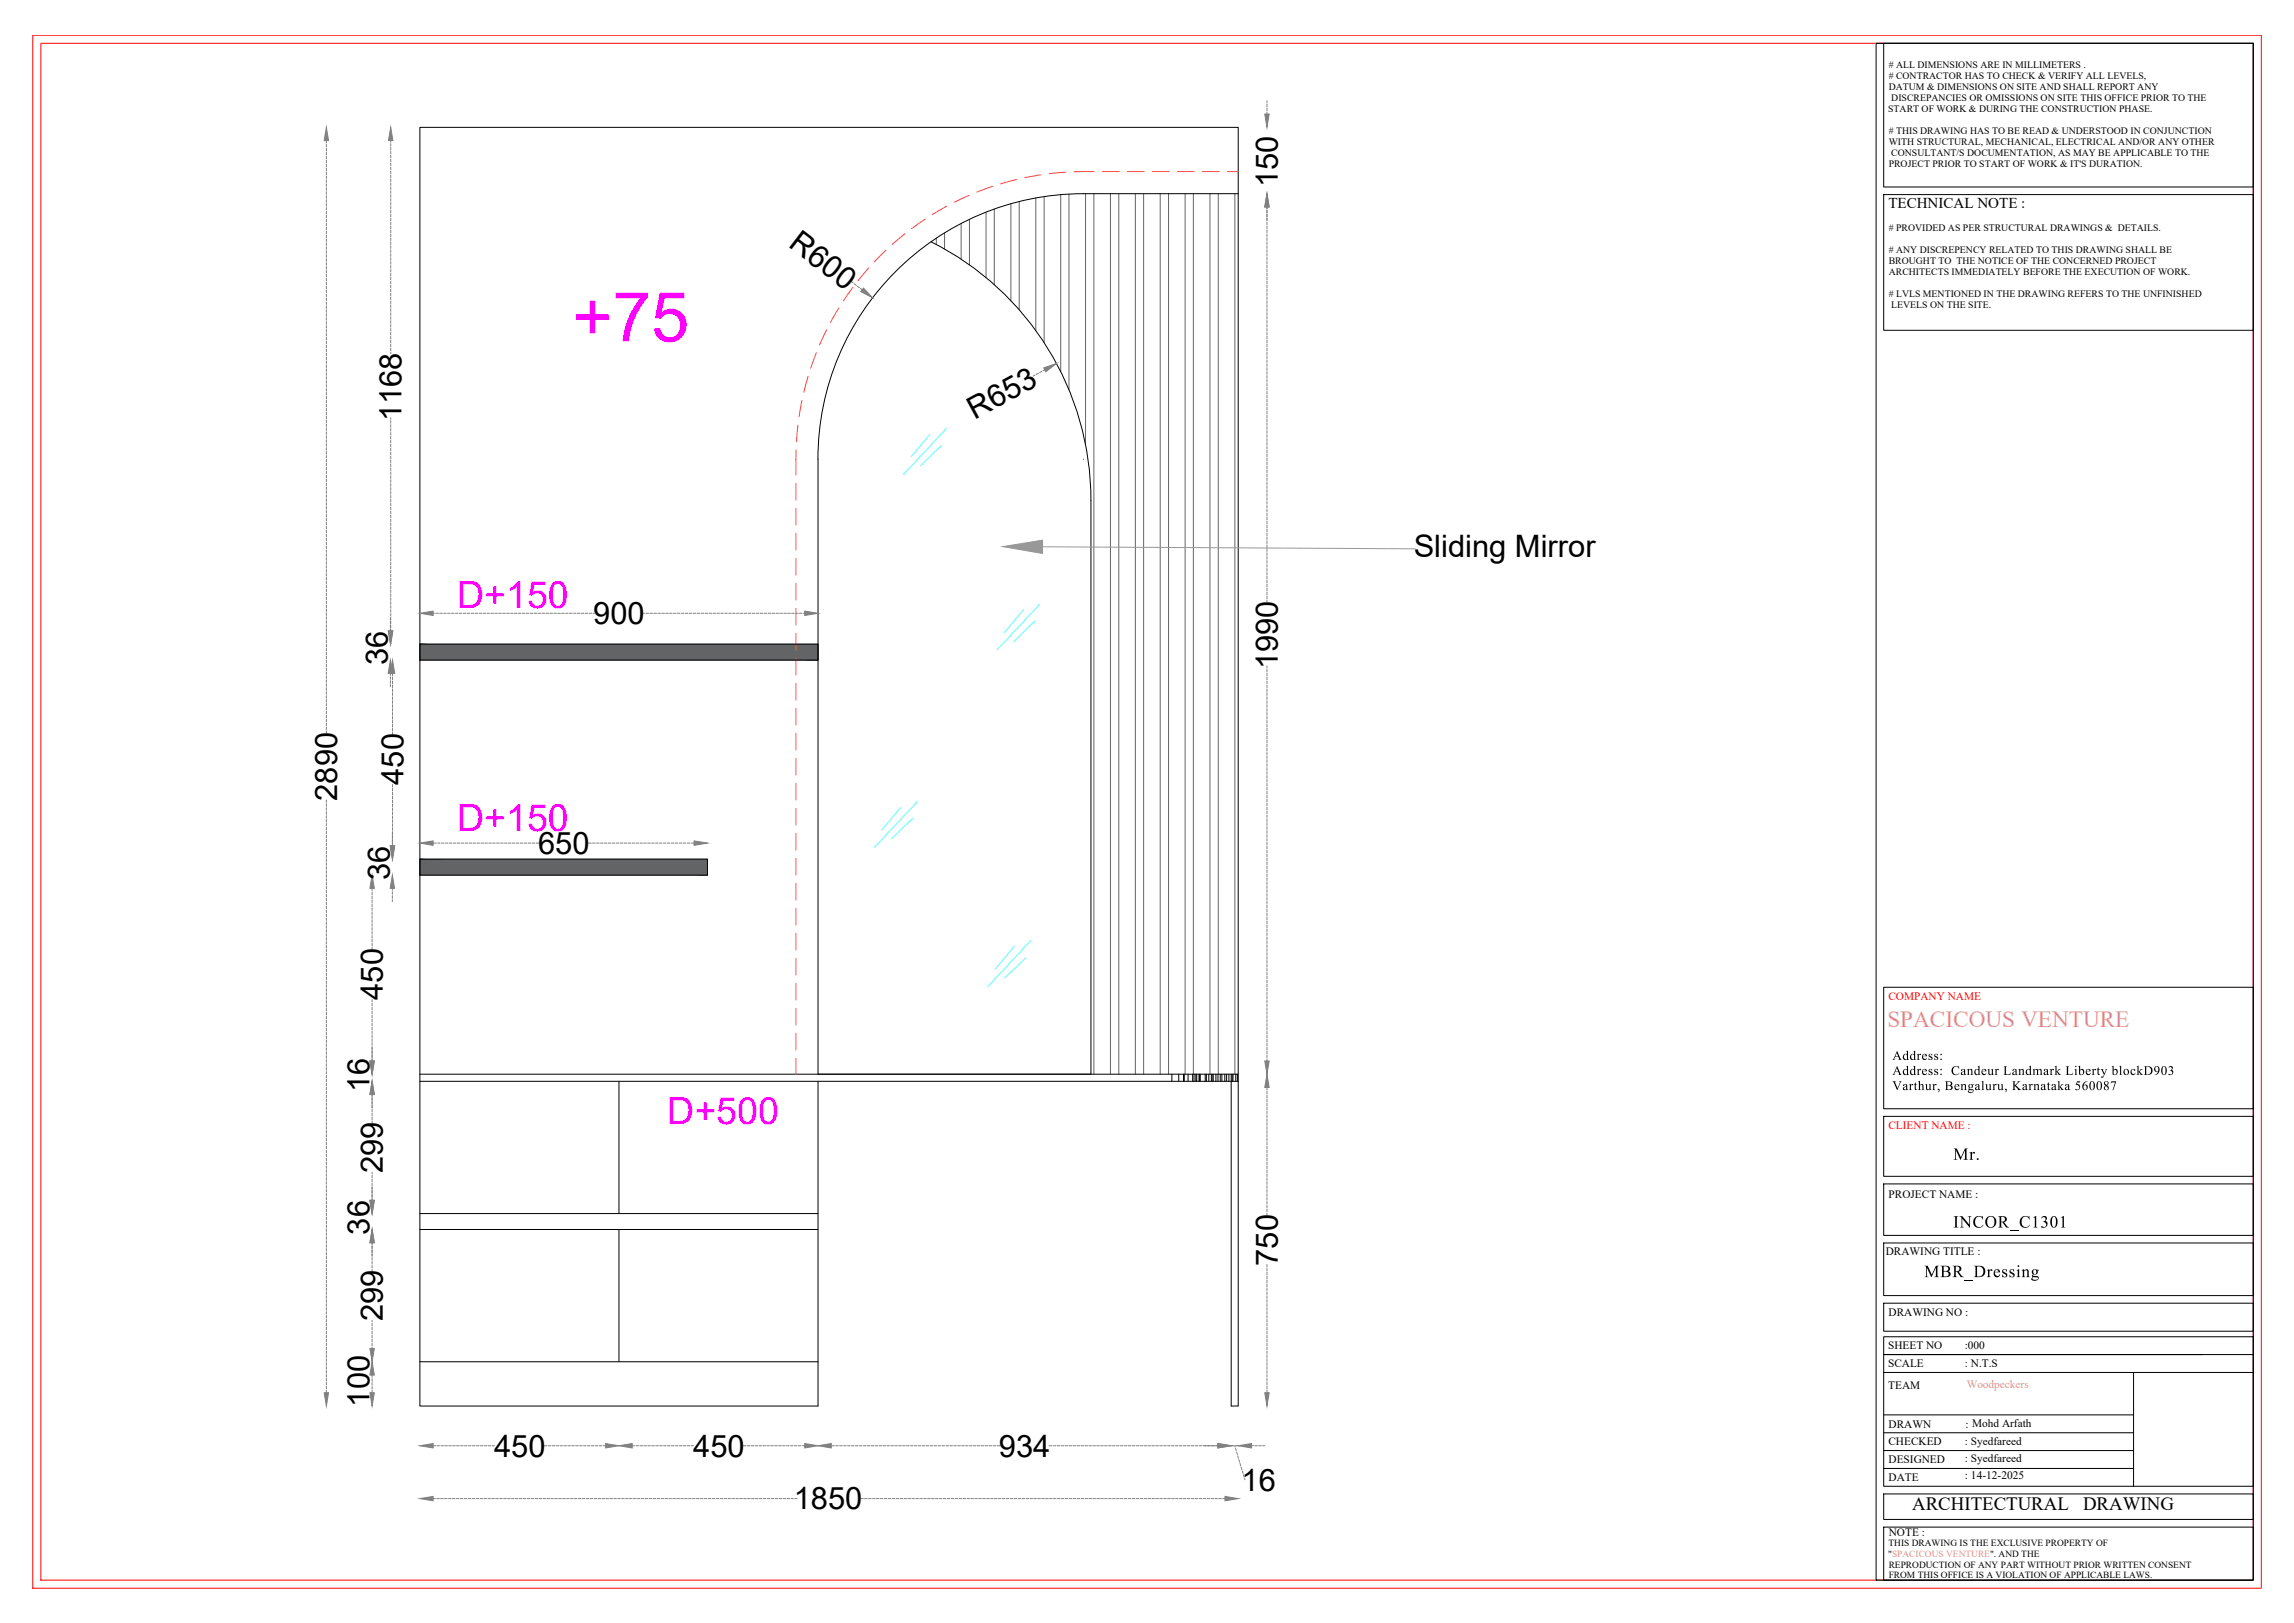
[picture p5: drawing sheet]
<svg xmlns="http://www.w3.org/2000/svg" width="1189mm" height="841mm" viewBox="0 0 1189 841" stroke-linecap="round" stroke-linejoin="round" font-family="sans-serif">
<defs><g id="words">
<text font-size="35.8" fill="#f0f" x="297" y="177">+75</text>
<g font-size="19.5" fill="#f0f">
<text x="237" y="315">D+150</text>
<text x="237" y="430">D+150</text>
<text x="346" y="582">D+500</text>
</g>
<g font-size="16">
<text x="662" y="97" transform="rotate(-90 662 97)">150</text>
<text x="408" y="128" transform="rotate(37 408 128)">R600</text>
<text x="208" y="218" transform="rotate(-90 208 218)">1168</text>
<text x="505" y="218" transform="rotate(-28 505 218)">R653</text>
<text x="733" y="289">Sliding Mirror</text>
<text x="307" y="323">900</text>
<text x="201" y="345" transform="rotate(-90 201 345)">36</text>
<text x="662" y="347" transform="rotate(-90 662 347)">1990</text>
<text x="209" y="407" transform="rotate(-90 209 407)">450</text>
<text x="175" y="415" transform="rotate(-90 175 415)">2890</text>
<text x="279" y="443">650</text>
<text x="202" y="456" transform="rotate(-90 202 456)">36</text>
<text x="198" y="518" transform="rotate(-90 198 518)">450</text>
<text x="192" y="566" transform="rotate(-90 192 566)">16</text>
<text x="198" y="608" transform="rotate(-90 198 608)">299</text>
<text x="192" y="640" transform="rotate(-90 192 640)">36</text>
<text x="662" y="656" transform="rotate(-90 662 656)">750</text>
<text x="198" y="685" transform="rotate(-90 198 685)">299</text>
<text x="192" y="729" transform="rotate(-90 192 729)">100</text>
<text x="256" y="755">450</text>
<text x="359" y="755">450</text>
<text x="518" y="755">934</text>
<text x="643" y="772">16</text>
<text x="411" y="782">1850</text>
</g>
<text font-size="12" fill="#dda56e" x="978" y="532">SPACICOUS VENTURE</text>
<g font-size="9.8">
<text x="991" y="783">ARCHITECTURAL</text>
<text x="1080" y="783">DRAWING</text>
</g>
<g font-size="8.9">
<text x="1012" y="601">Mr.</text>
<text x="1012" y="636">INCOR_C1301</text>
<text x="997" y="662">MBR_Dressing</text>
</g>
<text font-size="7.8" x="979" y="108">TECHNICAL NOTE :</text>
<g font-size="6.8">
<text x="981" y="549">Address:</text>
<text x="981" y="557">Address: Candeur Landmark Liberty blockD903</text>
<text x="981" y="565">Varthur, Bengaluru, Karnataka 560087</text>
</g>
<g font-size="5.9" fill="#f00">
<text x="979" y="518">COMPANY NAME</text>
<text x="979" y="585">CLIENT NAME :</text>
</g>
<g font-size="5.9">
<text x="979" y="621">PROJECT NAME :</text>
<text x="977" y="650">DRAWING TITLE :</text>
<text x="979" y="682">DRAWING NO :</text>
<text x="979" y="699">SHEET NO</text>
<text x="1018" y="699">:000</text>
<text x="979" y="708">SCALE</text>
<text x="1018" y="708">: N.T.S</text>
<text x="979" y="720">TEAM</text>
<text x="979" y="740">DRAWN</text>
<text x="1019" y="740">: Mohd Arfath</text>
<text x="979" y="749">CHECKED</text>
<text x="1018" y="749">: Syedfareed</text>
<text x="979" y="758">DESIGNED</text>
<text x="1018" y="758">: Syedfareed</text>
<text x="979" y="768">DATE</text>
<text x="1018" y="766">: 14-12-2025</text>
<text x="979" y="796">NOTE :</text>
</g>
<text font-size="5.9" fill="#dda56e" x="1019" y="719">Woodpeckers</text>
<g font-size="5.1">
<text x="979" y="35"># ALL DIMENSIONS ARE IN MILLIMETERS .</text>
<text x="979" y="41"># CONTRACTOR HAS TO CHECK &amp; VERIFY ALL LEVELS,</text>
<text x="979" y="46">DATUM &amp; DIMENSIONS ON SITE AND SHALL REPORT ANY</text>
<text x="980" y="52">DISCREPANCIES OR OMISSIONS ON SITE THIS OFFICE PRIOR TO THE</text>
<text x="979" y="58">START OF WORK &amp; DURING THE CONSTRUCTION PHASE.</text>
<text x="979" y="69"># THIS DRAWING HAS TO BE READ &amp; UNDERSTOOD IN CONJUNCTION</text>
<text x="979" y="75">WITH STRUCTURAL, MECHANICAL, ELECTRICAL AND/OR ANY OTHER</text>
<text x="980" y="81">CONSULTANT/S DOCUMENTATION, AS MAY BE APPLICABLE TO THE</text>
<text x="979" y="87">PROJECT PRIOR TO START OF WORK &amp; IT'S DURATION.</text>
<text x="979" y="120"># PROVIDED AS PER STRUCTURAL DRAWINGS &amp; DETAILS.</text>
<text x="979" y="131"># ANY DISCREPENCY RELATED TO THIS DRAWING SHALL BE</text>
<text x="979" y="137">BROUGHT TO THE NOTICE OF THE CONCERNED PROJECT</text>
<text x="979" y="142">ARCHITECTS IMMEDIATELY BEFORE THE EXECUTION OF WORK.</text>
<text x="979" y="154"># LVLS MENTIONED IN THE DRAWING REFERS TO THE UNFINISHED</text>
<text x="980" y="160">LEVELS ON THE SITE.</text>
</g>
<g font-size="4.9">
<text x="979" y="801">THIS DRAWING IS THE EXCLUSIVE PROPERTY OF</text>
<text x="979" y="807">&quot;SPACICOUS VENTURE&quot;. AND THE</text>
<text x="979" y="812">REPRODUCTION OF ANY PART WITHOUT PRIOR WRITTEN CONSENT</text>
<text x="979" y="818">FROM THIS OFFICE IS A VIOLATION OF APPLICABLE LAWS.</text>
</g>
</g></defs>
<!-- layer: 0 -->
<g fill="none" stroke="#636466" stroke-width=".52">
<path d="M498 116v18M502 114v23M511 110v34M515 108v40M524 106v50M528 104v57M537 103v68M541 102v76M550 101v92M554 101v101M563 100v131M567 100v457"/>
<path d="M575 100v457M580 100v457M588 100v457M593 100v457M601 100v457M606 100v457M614 100v457M618 100v457M627 100v457M631 100v457M640 100v457M485 123v4"/>
<path d="M490 121v8"/>
</g>
<g fill="#636466" stroke="#636466" stroke-width=".52">
<path d="M218 334l206 8v-8zM218 334l206 8h-206z"/>
<path d="M218 445l149 8v-8zM218 445l149 8h-149z"/>
</g>
<g fill="none" stroke="#000" stroke-width=".52">
<path d="M642 100h-81a138 138 0 0 0-137 138M483 125a150 150 0 0 1 82 134v298h-141v-319M561 238h.1M218 334h206v8h-206zM218 445h149v8h-149zM218 557h424M607 557v3M611 557v3M613 557v3M614 557v3M616 557v3M618 557v3"/>
<path d="M619 557v3M620 557v3M621 557v3M622 557v3M625 557v3M626 557v3M628 557v3M629 557v3M630 557v3M631 557v3M632 557v3M633 557v3"/>
<path d="M635 557v3M636 557v3M637 557v3M638 557v172h4v-663h-424v663h206v-169M639 557v3M640 557v3M641 557v3M218 560h424M321 560v69M218 637h206M218 629h206M321 637v69"/>
<path d="M218 706h206"/>
</g>
<g fill="none" stroke="#f26722" stroke-width=".52">
<path d="M514 97l-8 3M527 93l-9 2M540 91l-9 1M552 89l-8 1M567 89h-10M571 89h9M584 89h9M597 89h9M610 89h9M623 89h9M636 89h6M479 114l-7 4"/>
<path d="M491 107l-8 4M502 101l-8 4M450 139l-5 6M459 130l-6 6M469 121l-7 6M435 160l-5 7M442 149l-5 7M428 171l-3 8M419 195l-2 8M423 183l-3 8M416 207l-2 9M413 233l-1 13"/>
<path d="M414 220l-1 9M412 250v9M412 263v9M412 276v9M412 289v9M412 302v9M412 315v9M412 328v9M412 341v9M412 354v9M412 367v9M412 380v9"/>
<path d="M412 393v9M412 406v9M412 419v9M412 432v8M412 445v8M412 458v8M412 471v8M412 484v8M412 497v8M412 510v8M412 523v8M412 535v9"/>
<path d="M412 548v9"/>
</g>
<g fill="none" stroke="#808080" stroke-width=".52">
<path d="M657 52v1M657 54v1M657 56v1M657 58v1M169 73v1M169 75v1M169 77v1M169 79v1M202 73v1M202 74v2M202 76v2M202 78v2"/>
<path d="M169 81v1M169 83v1M169 85v1M169 87v1M169 89v2M169 91v2M169 93v2M169 95v2M169 97v2M169 99v2M202 80v2M202 83v1"/>
<path d="M202 85v1M202 87v1M202 89v1M202 91v1M202 93v1M202 95v1M202 97v1M202 99v1M169 101v2M169 103v2M169 105v2M169 107v2"/>
<path d="M169 110v1M169 112v1M169 114v1M169 116v1M169 118v1M169 120v1M202 101v1M202 103v1M202 105v1M202 107v1M202 109v1M202 111v1"/>
<path d="M202 113v1M202 115v2M202 117v2M202 119v2M657 107v1M657 109v1M657 111v1M657 113v1M657 115v1M657 117v1M657 119v2M169 122v1"/>
<path d="M169 124v1M169 126v1M169 128v1M169 130v1M169 132v1M169 134v1M169 136v1M169 138v1M202 121v2M202 123v2M202 125v2M202 127v2"/>
<path d="M202 129v2M202 131v2M202 134v1M202 136v1M202 138v1M202 140v1M657 121v2M657 123v2M657 125v2M657 127v2M657 129v2M657 131v2"/>
<path d="M657 133v2M657 135v2M657 138v1M657 140v1M169 140v1M169 142v2M169 144v2M169 146v2M169 148v2M169 150v2M169 152v2M169 154v2"/>
<path d="M169 156v2M169 158v2M202 142v1M202 144v1M202 146v1M202 148v1M202 150v1M202 152v1M202 154v1M202 156v1M202 158v1M441 146l1 1"/>
<path d="M443 147l1 1M444 148l1 1M446 150h1M657 142v1M657 144v1M657 146v1M657 148v1M657 150v1M657 152v1M657 154v1M657 156v1M657 158v1"/>
<path d="M657 160v1M169 161v1M169 163v1M169 165v1M169 167v1M169 169v1M169 171v1M169 173v1M169 175v1M169 177v1M169 179v1M202 160v1"/>
<path d="M202 162v1M202 164v1M202 166v2M202 168v2M202 170v2M202 172v2M202 174v2M202 176v2M202 178v2M657 162v1M657 164v1M657 166v1"/>
<path d="M657 168v2M657 170v2M657 172v2M657 174v2M657 176v2M657 178v2M169 181v1M169 183v1M169 185v1M169 187v1M169 189v1M169 191v1"/>
<path d="M169 193v2M169 195v2M169 197v2M169 199v2M202 180v2M202 182v1M536 194l-1 1M538 193l-1 1M540 192l-1 1M541 192h.1M657 180v2M657 182v2"/>
<path d="M657 184v2M657 186v2M657 189v1M657 191v1M657 193v1M657 195v1M657 197v1M657 199v1M169 201v2M169 203v2M169 205v2M169 207v2"/>
<path d="M169 209v2M169 211v2M169 214v1M169 216v1M169 218v1M169 220v1M202 216v1M202 218v1M657 201v1M657 203v1M657 205v1M657 207v1"/>
<path d="M657 209v1M657 211v1M657 213v1M657 215v1M657 217v1M657 219v1M169 222v1M169 224v1M169 226v1M169 228v1M169 230v1M169 232v1"/>
<path d="M169 234v1M169 236v1M169 238v1M202 220v1M202 222v1M202 224v1M202 226v1M202 228v2M202 230v2M202 232v2M202 234v2M202 236v2"/>
<path d="M202 238v2M657 221v2M657 223v2M657 225v2M657 227v2M657 229v2M657 231v2M657 233v2M657 235v2M657 237v2M657 240v1M169 240v1"/>
<path d="M169 242v1M169 244v1M169 246v2M169 248v2M169 250v2M169 252v2M169 254v2M169 256v2M169 258v2M202 240v2M202 242v2M202 245v1"/>
<path d="M202 247v1M202 249v1M202 251v1M202 253v1M202 255v1M202 257v1M202 259v1M657 242v1M657 244v1M657 246v1M657 248v1M657 250v1"/>
<path d="M657 252v1M657 254v1M657 256v1M657 258v1M657 260v1M169 260v2M169 263v1M169 265v1M169 267v1M169 269v1M169 271v1M169 273v1"/>
<path d="M169 275v1M169 277v1M169 279v1M202 261v1M202 263v1M202 265v1M202 267v1M202 269v1M202 271v1M202 273v1M202 275v1M202 277v2"/>
<path d="M202 279v2M657 262v1M657 264v1M657 266v1M657 268v1M657 270v1M657 272v2M657 274v2M657 276v2M657 278v2M169 281v1M169 283v1"/>
<path d="M169 285v1M169 287v1M169 289v1M169 291v1M169 293v1M169 295v2M169 297v2M169 299v2M202 281v2M202 283v2M202 285v2M202 287v2"/>
<path d="M202 289v2M202 291v2M202 293v2M202 295v2M202 298v1M202 300v1M657 280v2M657 282v2M657 284v2M657 286v2M657 288v2M657 290v2"/>
<path d="M657 293v1M657 295v1M657 297v1M657 299v1M169 301v2M169 303v2M169 305v2M169 307v2M169 309v2M169 311v2M169 314v1M169 316v1"/>
<path d="M169 318v1M169 320v1M202 302v1M202 304v1M202 306v1M202 308v1M202 310v1M202 312v1M202 314v1M202 316v1M202 318v1M202 320v1"/>
<path d="M224 318h1M226 318h1M228 318h1M230 318h1M232 318h1M234 318h1M236 318h1M238 318h1M240 318h1M242 318h2M244 318h2M246 318h2"/>
<path d="M248 318h2M250 318h2M252 318h2M254 318h2M256 318h2M258 318h2M260 318h2M263 318h1M265 318h1M267 318h1M269 318h1M271 318h1"/>
<path d="M273 318h1M275 318h1M277 318h1M279 318h1M281 318h1M283 318h1M285 318h1M287 318h1M289 318h1M291 318h1M293 318h1M295 318h2"/>
<path d="M297 318h2M299 318h2M301 318h2M303 318h2M305 318h2M307 318h1M333 318h1M335 318h1M337 318h1M339 318h1M341 318h1M343 318h1"/>
<path d="M345 318h1M347 318h1M349 318h1M351 318h1M353 318h2M355 318h2M357 318h2M359 318h2M361 318h2M363 318h2M365 318h2M367 318h2"/>
<path d="M369 318h2M371 318h2M374 318h1M376 318h1M378 318h1M380 318h1M382 318h1M384 318h1M386 318h1M388 318h1M390 318h1M392 318h1"/>
<path d="M394 318h1M396 318h1M398 318h1M400 318h1M402 318h1M404 318h1M406 318h2M408 318h2M410 318h2M412 318h2M414 318h2M416 318h1"/>
<path d="M657 301v1M657 303v1M657 305v1M657 307v1M657 309v1M657 311v1M169 322v1M169 324v1M169 326v1M169 328v1M169 330v1M169 332v1"/>
<path d="M169 334v1M169 336v1M169 338v1M202 322v1M202 324v1M202 326v1M169 340v1M169 342v1M169 344v1M169 346v2M169 348v2M169 350v2"/>
<path d="M169 352v2M169 354v2M169 356v2M169 358v2M202 349v1M202 351v1M202 353v1M202 355v1M203 349v1M203 351v1M203 353v1M203 355v1"/>
<path d="M203 357v1M203 359v1M657 345v1M657 347v1M657 349v1M657 351v1M657 353v1M657 355v1M657 357v1M657 359v1M169 360v2M169 362v2"/>
<path d="M169 364v2M169 367v1M169 369v1M169 371v1M169 373v1M169 375v1M169 377v1M169 379v1M203 361v1M203 363v1M203 365v2M203 367v2"/>
<path d="M203 369v2M203 371v2M203 373v2M203 375v2M203 377v2M203 379v2M657 361v1M657 363v1M657 365v2M657 367v2M657 369v2M657 371v2"/>
<path d="M657 373v2M657 375v2M657 377v2M657 379v2M657 381v2M657 383v2M657 386v1M657 388v1M657 390v1M657 392v1M657 394v1M657 396v1"/>
<path d="M657 398v1M657 400v1M169 415v1M169 416v2M169 419v1M203 407v1M203 408v2M203 411v1M203 413v1M203 415v1M203 417v1M203 419v1"/>
<path d="M657 402v1M657 404v1M657 406v1M657 408v1M657 410v1M657 412v1M657 414v1M657 416v1M657 418v2M169 421v1M169 423v1M169 425v1"/>
<path d="M169 427v1M169 429v1M169 431v1M169 433v1M169 435v1M169 437v1M169 439v1M203 421v1M203 423v1M203 425v1M203 427v1M203 429v1"/>
<path d="M203 431v2M203 433v2M203 435v2M203 437v1M224 437h2M227 437h1M229 437h1M231 437h1M233 437h1M235 437h1M237 437h1M239 437h1"/>
<path d="M241 437h1M243 437h1M245 437h1M247 437h2M249 437h2M251 437h2M253 437h2M255 437h2M257 437h2M259 437h2M261 437h2M263 437h2"/>
<path d="M266 437h1M268 437h1M270 437h1M272 437h1M274 437h1M276 437h1M278 437h1M305 437h1M307 437h1M309 437h2M311 437h2M313 437h2"/>
<path d="M315 437h2M317 437h2M319 437h2M321 437h2M323 437h2M325 437h2M328 437h1M330 437h1M332 437h1M334 437h1M336 437h1M338 437h1"/>
<path d="M340 437h1M342 437h1M344 437h1M346 437h1M348 437h1M350 437h1M352 437h1M354 437h1M356 437h1M358 437h2M657 420v2M657 422v2"/>
<path d="M657 424v2M657 426v2M657 428v2M657 430v2M657 432v2M657 435v1M657 437v1M657 439v1M169 441v1M169 443v1M169 445v1M169 447v1"/>
<path d="M169 449v1M169 451v2M169 453v2M169 455v2M169 457v2M169 459v2M657 441v1M657 443v1M657 445v1M657 447v1M657 449v1M657 451v1"/>
<path d="M657 453v1M657 455v1M657 457v1M657 459v1M169 461v2M169 463v2M169 465v2M169 467v2M169 470v1M169 472v1M169 474v1M169 476v1"/>
<path d="M169 478v1M169 480v1M193 460v2M193 462v2M193 464v2M193 466v2M193 468v2M193 470v2M193 473v1M193 475v1M193 477v1M193 479v1"/>
<path d="M203 460v1M203 462v1M203 464v1M203 466v1M657 461v1M657 463v1M657 465v1M657 467v2M657 469v2M657 471v2M657 473v2M657 475v2"/>
<path d="M657 477v2M657 479v2M169 482v1M169 484v1M169 486v1M169 488v1M169 490v1M169 492v1M169 494v1M169 496v1M169 498v1M193 481v1"/>
<path d="M193 483v1M193 485v1M193 487v1M193 489v1M193 491v1M657 481v2M657 483v2M657 486v1M657 488v1M657 490v1M657 492v1M657 494v1"/>
<path d="M657 496v1M657 498v1M657 500v1M169 500v1M169 502v2M169 504v2M169 506v2M169 508v2M169 510v2M169 512v2M169 514v2M169 516v2"/>
<path d="M169 518v2M193 518v1M193 520v1M657 502v1M657 504v1M657 506v1M657 508v1M657 510v1M657 512v1M657 514v1M657 516v1M657 518v2"/>
<path d="M169 521v1M169 523v1M169 525v1M169 527v1M169 529v1M169 531v1M169 533v1M169 535v1M169 537v1M169 539v1M193 522v1M193 524v1"/>
<path d="M193 526v1M193 528v1M193 530v1M193 532v2M193 534v2M193 536v2M193 538v2M657 520v2M657 522v2M657 524v2M657 526v2M657 528v2"/>
<path d="M657 530v2M657 532v2M657 534v2M657 536v2M657 539v1M169 541v1M169 543v1M169 545v1M169 547v1M169 549v1M169 551v1M169 553v2"/>
<path d="M169 555v2M169 557v2M169 559v2M193 540v2M193 542v2M193 544v2M193 546v2M193 548v2M657 541v1M657 543v1M657 545v1M657 547v1"/>
<path d="M657 549v1M169 561v2M169 563v2M169 565v2M169 567v2M169 569v2M169 572v1M169 574v1M169 576v1M169 578v1M169 580v1M193 567v1"/>
<path d="M193 569v1M193 571v1M193 573v1M193 575v1M193 577v1M193 579v1M657 563v2M657 565v2M657 568v1M657 570v1M657 572v1M657 574v1"/>
<path d="M657 576v1M657 578v1M657 580v1M169 582v1M169 584v1M169 586v1M169 588v1M169 590v1M169 592v1M169 594v1M169 596v1M169 598v1"/>
<path d="M193 581v1M657 582v1M657 584v1M657 586v1M657 588v1M657 590v1M657 592v1M657 594v1M657 596v1M657 598v1M169 600v1M169 602v1"/>
<path d="M169 604v1M169 606v2M169 608v2M169 610v2M169 612v2M169 614v2M169 616v2M169 618v2M193 607v1M193 609v1M193 611v1M193 613v1"/>
<path d="M193 615v1M193 617v1M193 619v1M657 600v2M657 602v2M657 604v2M657 606v2M657 608v2M657 610v2M657 612v2M657 614v2M657 616v2"/>
<path d="M657 619v1M169 620v2M169 623v1M169 625v1M169 627v1M169 629v1M169 631v1M169 633v1M169 635v1M169 637v1M169 639v1M193 621v1"/>
<path d="M657 621v1M657 623v1M657 625v1M657 627v1M657 629v1M169 641v1M169 643v1M169 645v1M169 647v1M169 649v1M169 651v1M169 653v1"/>
<path d="M169 655v2M169 657v2M169 659v2M193 644v1M193 645v2M193 648v1M193 650v1M193 652v1M193 654v1M193 656v1M193 658v1M657 655v2"/>
<path d="M657 657v2M657 659v2M169 661v2M169 663v2M169 665v2M169 667v2M169 669v2M169 671v2M169 673v2M169 676v1M169 678v1M169 680v1"/>
<path d="M657 661v2M657 663v2M657 665v2M657 667v2M657 669v2M657 671v2M657 674v1M657 676v1M657 678v1M657 680v1M169 682v1M169 684v1"/>
<path d="M169 686v1M169 688v1M169 690v1M169 692v1M169 694v1M169 696v1M169 698v1M193 684v1M193 686v1M193 688v1M193 690v1M193 692v1"/>
<path d="M193 694v1M193 696v1M193 698v1M657 682v1M657 684v1M657 686v1M657 688v1M657 690v1M657 692v1M657 694v1M657 696v1M657 698v1"/>
<path d="M169 700v1M169 702v1M169 704v1M169 706v2M169 708v2M169 710v2M169 712v2M169 714v2M169 716v2M169 718v2M193 713v1M193 714v2"/>
<path d="M193 716v2M193 718v2M657 700v1M657 702v1M657 704v1M657 706v2M657 708v2M657 710v2M657 712v2M657 714v2M657 716v2M657 718v2"/>
<path d="M169 720v2M193 721v1M657 720v2M224 749h2M226 749h2M228 749h2M231 749h1M233 749h1M235 749h1M237 749h1M239 749h1M241 749h1"/>
<path d="M243 749h1M245 749h1M247 749h1M249 749h1M251 749h1M253 749h1M255 749h1M282 749h1M284 749h1M286 749h1M288 749h1M290 749h2"/>
<path d="M292 749h2M294 749h2M296 749h2M298 749h2M300 749h2M302 749h2M304 749h2M306 749h2M308 749h2M311 749h1M313 749h1M328 749h1"/>
<path d="M330 749h1M332 749h1M334 749h1M336 749h1M338 749h1M340 749h1M342 749h1M344 749h1M346 749h1M348 749h1M350 749h1M352 749h1"/>
<path d="M354 749h1M356 749h1M358 749h1M385 749h2M387 749h2M389 749h2M391 749h2M393 749h2M395 749h2M397 749h2M399 749h2M402 749h1"/>
<path d="M404 749h1M406 749h1M408 749h1M410 749h1M412 749h1M414 749h1M416 749h1M431 749h1M433 749h1M435 749h2M437 749h2M439 749h2"/>
<path d="M441 749h2M443 749h2M445 749h2M447 749h2M449 749h2M451 749h2M453 749h2M456 749h1M458 749h1M460 749h1M462 749h1M464 749h1"/>
<path d="M466 749h1M468 749h1M470 749h1M472 749h1M474 749h1M476 749h1M478 749h1M480 749h1M482 749h1M484 749h1M486 749h1M488 749h2"/>
<path d="M490 749h2M492 749h2M494 749h2M496 749h2M498 749h2M500 749h2M502 749h2M505 749h1M507 749h1M509 749h1M511 749h1M513 749h1"/>
<path d="M515 749h1M517 749h1M544 749h1M546 749h1M548 749h1M550 749h1M552 749h1M554 749h1M556 749h2M558 749h2M560 749h2M562 749h2"/>
<path d="M564 749h2M566 749h2M568 749h2M570 749h2M572 749h2M574 749h2M577 749h1M579 749h1M581 749h1M583 749h1M585 749h1M587 749h1"/>
<path d="M589 749h1M591 749h1M593 749h1M595 749h1M597 749h1M599 749h1M601 749h1M603 749h1M605 749h1M607 749h1M609 749h2M611 749h2"/>
<path d="M613 749h2M615 749h2M617 749h2M619 749h2M621 749h2M623 749h8M638 749h2M640 749v1M640 749h2M640 751l1 1M641 752v2M641 754l1 2"/>
<path d="M642 756v2M643 758v2M649 749h1M650 749h2M652 749h2M654 749h1M224 777h2M226 777h2M228 777h2M230 777h2M232 777h2M234 777h2"/>
<path d="M237 777h1M239 777h1M241 777h1M243 777h1M245 777h1M247 777h1M249 777h1M251 777h1M253 777h1M255 777h1M257 777h1M259 777h1"/>
<path d="M261 777h1M263 777h1M265 777h1M267 777h1M269 777h2M271 777h2M273 777h2M275 777h2M277 777h2M279 777h2M281 777h2M283 777h2"/>
<path d="M285 777h2M287 777h2M290 777h1M292 777h1M294 777h1M296 777h1M298 777h1M300 777h1M302 777h1M304 777h1M306 777h1M308 777h1"/>
<path d="M310 777h1M312 777h1M314 777h1M316 777h1M318 777h1M320 777h1M322 777h2M324 777h2M326 777h2M328 777h2M330 777h2M332 777h2"/>
<path d="M334 777h2M336 777h2M339 777h1M341 777h1M343 777h1M345 777h1M347 777h1M349 777h1M351 777h1M353 777h1M355 777h1M357 777h1"/>
<path d="M359 777h1M361 777h1M363 777h1M365 777h1M367 777h1M369 777h1M371 777h2M373 777h2M375 777h2M377 777h2M379 777h2M381 777h2"/>
<path d="M383 777h2M385 777h2M387 777h2M389 777h2M392 777h1M394 777h1M396 777h1M398 777h1M400 777h1M402 777h1M404 777h1M406 777h1"/>
<path d="M408 777h1M410 777h1M412 777h1M446 777h1M448 777h1M450 777h1M452 777h2M454 777h2M456 777h2M458 777h2M460 777h2M462 777h2"/>
<path d="M464 777h2M466 777h2M468 777h2M471 777h1M473 777h1M475 777h1M477 777h1M479 777h1M481 777h1M483 777h1M485 777h1M487 777h1"/>
<path d="M489 777h1M491 777h1M493 777h1M495 777h1M497 777h1M499 777h1M501 777h1M503 777h2M505 777h2M507 777h2M509 777h2M511 777h2"/>
<path d="M513 777h2M515 777h2M517 777h2M519 777h2M522 777h1M524 777h1M526 777h1M528 777h1M530 777h1M532 777h1M534 777h1M536 777h1"/>
<path d="M538 777h1M540 777h1M542 777h1M544 777h1M546 777h1M548 777h1M550 777h1M552 777h1M554 777h2M556 777h2M558 777h2M560 777h2"/>
<path d="M562 777h2M564 777h2M566 777h2M568 777h2M570 777h2M572 777h2M575 777h1M577 777h1M579 777h1M581 777h1M583 777h1M585 777h1"/>
<path d="M587 777h1M589 777h1M591 777h1M593 777h1M595 777h1M597 777h1M599 777h1M601 777h1M603 777h1M605 777h1M607 777h2M609 777h2"/>
<path d="M611 777h2M613 777h2M615 777h2M617 777h2M619 777h2M621 777h2M623 777h2M626 777h1M628 777h1M630 777h1M632 777h1M634 777h1"/>
<path d="M643 760l1 2M644 762v2M644 764l1 1M645 766v1"/>
</g>
<g fill="#808080" stroke="#808080" stroke-width=".52">
<path d="M424 749l7-1v2z"/>
<path d="M631 748l7 1-7 1z"/>
<path d="M417 748l7 1-7 1z"/>
<path d="M321 749l7-1v2z"/>
<path d="M314 748l7 1-7 1z"/>
<path d="M218 749l6-1v2z"/>
<path d="M218 777l6-2v3z"/>
<path d="M635 775l7 2-7 1z"/>
<path d="M642 749l7-1v2z"/>
<path d="M192 699h2l-1 7z"/>
<path d="M193 637l1 7h-2z"/>
<path d="M192 622h2l-1 7z"/>
<path d="M193 560l1 7h-2z"/>
<path d="M192 550h2l-1 7z"/>
<path d="M193 453l1 7h-2z"/>
<path d="M203 453l1 7h-2z"/>
<path d="M202 438h2l-1 7z"/>
<path d="M202 438h3l-2 7z"/>
<path d="M203 342l2 7h-3z"/>
<path d="M202 342l1 7h-2z"/>
<path d="M201 327h2l-1 7z"/>
<path d="M201 327h3l-2 7z"/>
<path d="M202 66l2 7h-3z"/>
<path d="M360 436l7 1-7 1z"/>
<path d="M218 437l6-1v2z"/>
<path d="M417 317l7 1-7 1z"/>
<path d="M218 318l6-1v2z"/>
<path d="M193 706l1 7h-2z"/>
<path d="M192 722h2l-1 7z"/>
<path d="M541 191l7-3-6 5z"/>
<path d="M447 149l5 5-6-3z"/>
<path d="M655 59h3l-1 7z"/>
<path d="M657 100l1 7h-3z"/>
<path d="M655 550h3l-1 7z"/>
<path d="M657 557l1 6h-3z"/>
<path d="M655 722h3l-1 7z"/>
<path d="M169 66l1 7h-2z"/>
<path d="M168 722h2l-1 7z"/>
</g>
<path d="M482 225l-10 12M488 231l-11 10M490 222l-22 24M530 316l-9 12M539 313l-22 24M536 322l-11 10M467 418l-10 12M475 416l-22 23M473 424l-11 11M526 491l-10 11M532 496l-11 11M534 488l-22 23" fill="none" stroke="#0ff" stroke-width=".52"/>
<path d="M520 283l20-3v7z" fill="#989898" stroke="#989898" stroke-width=".52"/>
<path d="M540 283l193 1" fill="none" stroke="#989898" stroke-width=".52"/>
<!-- layer: TITLE BLOCK -->
<path d="M17 18h1155v805h-1155zM21 22h1147v797h-1147z" fill="none" stroke="#f00" stroke-width=".52"/>
<g fill="none" stroke="#000" stroke-width=".52">
<path d="M972 22h196v797h-196zM976 22h192v75h-192zM976 101h192v70h-192zM976 512h192v63h-192zM976 578h192v32h-192zM976 613h192v27h-192zM976 644h192v27h-192zM976 675h192v15h-192zM976 693h192v77h-192zM976 711h192M976 702h192M1106 711v59"/>
<path d="M976 733h130M976 752h130M976 742h130M976 774h192v13h-192zM976 761h130M976 791h192v28h-192z"/>
</g>
<g fill="#000">
<path d="M1124 553l1-1 1 1-1 1 1 1v1l-1 1h-1l2-1v-1h-2l2-1-1-1h-1zM1094 560h3l-2 5 1-4h-2zM1068 631l2-1v5v1h-2h1v-5z"/>
<path d="M1117 553h1l1 1-1 2-2 1 2-1v-1h-1zM1117 553v2h1v-2z"/>
<path d="M1121 553l1-1 1 2v2l-1 1h-1l-1-1zM1121 553v3l1 1v-3v-1z"/>
<path d="M1091 561l1-1 1 1-1 1 1 1-1 2-2-1 1-1-1-1zM1091 561a.9 .9 0 0 0 1 0 .9 .9 0 0 0-1 0zM1091 564a1 1 0 0 0 2 0 1 1 0 0 0-2 0z"/>
<path d="M1053 658h1h3h-1v2l-2 1 2 1v1l-1 1h-1l-1-1 1-3-1-1zM1054 659a1.1 1.1 0 0 0 2 0 1.1 1.1 0 0 0-2 0zM1054 662l-1 1h1l2-1z"/>
</g>
<use href="#words"/>
</svg>
